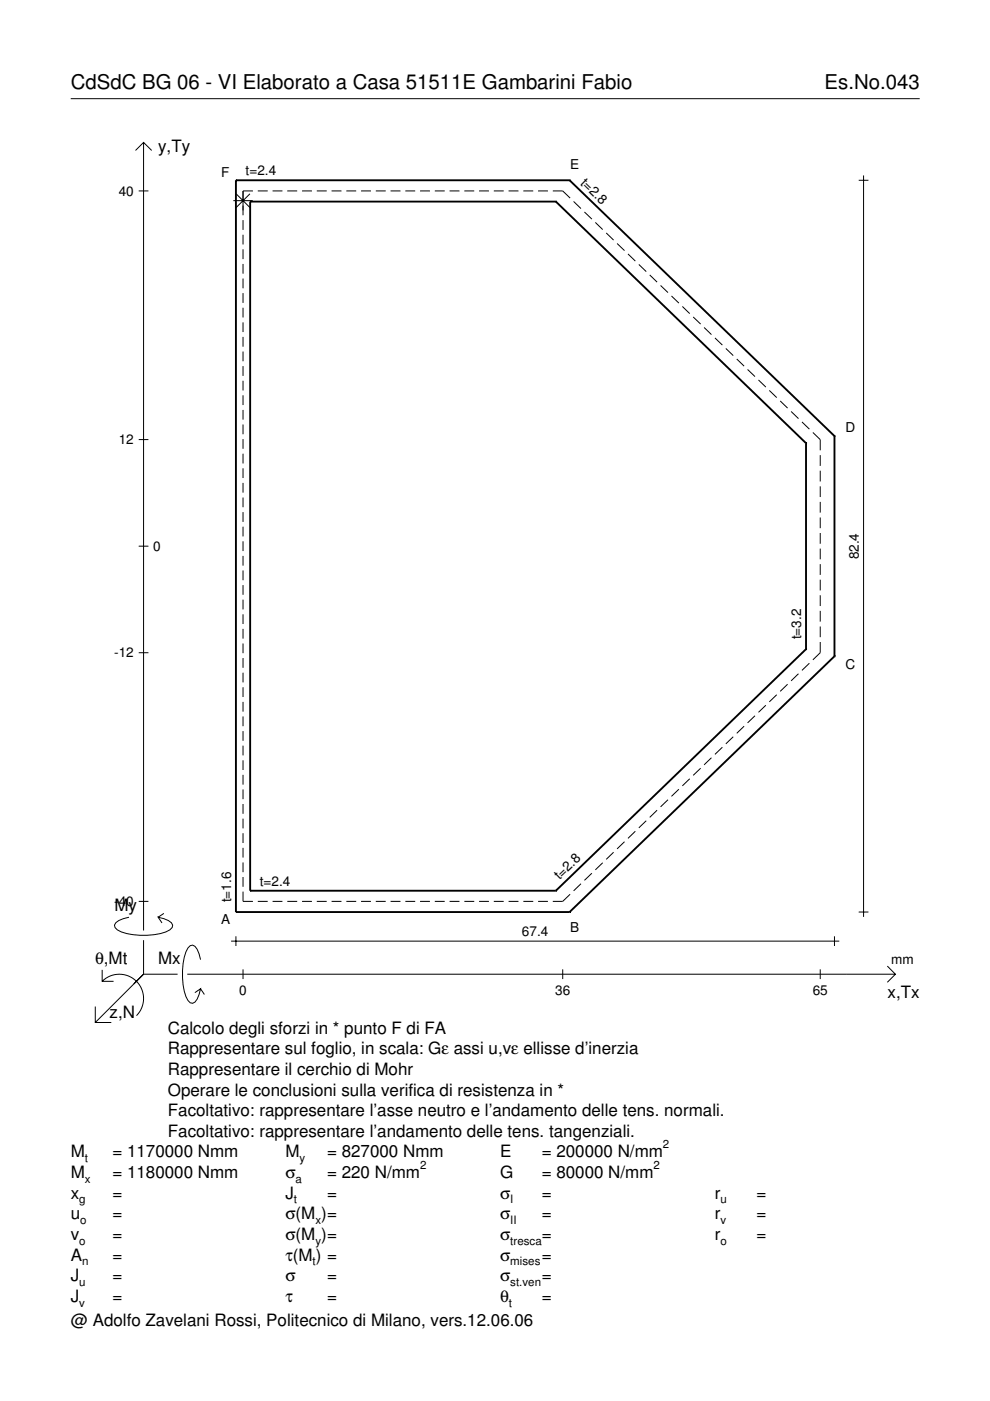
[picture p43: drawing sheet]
<svg xmlns="http://www.w3.org/2000/svg" width="210mm" height="297mm" viewBox="0 0 210 297" stroke-linecap="round" stroke-linejoin="round" font-family="sans-serif">
<defs><g id="words">
<g font-size="4.3">
<text x="15" y="18.9">CdSdC BG 06 - VI Elaborato a Casa 51511E Gambarini Fabio</text>
<text x="174.8" y="18.9">Es.No.043</text>
</g>
<g font-size="3.6">
<text x="33.5" y="32.3">y,Ty</text>
<text x="24.3" y="193.2">My</text>
<text x="20.1" y="204.5">θ,Mt</text>
<text x="33.5" y="204.5">Mx</text>
<text x="23.2" y="215.8">z,N</text>
<text x="188.2" y="211.7">x,Tx</text>
<text x="35.6" y="219.2">Calcolo degli sforzi in * punto F di FA</text>
<text x="35.6" y="227.9">Rappresentare il cerchio di Mohr</text>
<text x="35.6" y="223.5">Rappresentare sul foglio, in scala: Gε assi u,vε ellisse d’inerzia</text>
<text x="35.6" y="232.3">Operare le conclusioni sulla verifica di resistenza in *</text>
<text x="35.6" y="236.7">Facoltativo: rappresentare l’asse neutro e l’andamento delle tens. normali.</text>
<text x="15" y="245.4">M</text>
<text x="23.8" y="245.4">= 1170000 Nmm</text>
<text x="35.6" y="241">Facoltativo: rappresentare l’andamento delle tens. tangenziali.</text>
<text x="60.5" y="245.4">M</text>
<text x="69.3" y="245.4">= 827000 Nmm</text>
<text x="106" y="245.4">E</text>
<text x="114.9" y="245.4">= 200000 N/mm</text>
<text x="15" y="249.8">M</text>
<text x="23.8" y="249.8">= 1180000 Nmm</text>
<text x="60.5" y="249.8">σ</text>
<text x="69.3" y="249.8">= 220 N/mm</text>
<text x="106" y="249.8">G</text>
<text x="114.9" y="249.8">= 80000 N/mm</text>
<text x="15" y="254.2">x</text>
<text x="23.8" y="254.2">=</text>
<text x="60.5" y="254.2">J</text>
<text x="69.3" y="254.2">=</text>
<text x="106" y="254.2">σ</text>
<text x="114.9" y="254.2">=</text>
<text x="151.5" y="254.2">r</text>
<text x="160.4" y="254.2">=</text>
<text x="15" y="258.5">u</text>
<text x="15" y="262.9">v</text>
<text x="23.8" y="258.5">=</text>
<text x="23.8" y="262.9">=</text>
<text x="60.5" y="262.9">σ(M )=</text>
<text x="60.5" y="258.5">σ(M )=</text>
<text x="106" y="258.5">σ</text>
<text x="106" y="262.9">σ</text>
<text x="114.9" y="258.5">=</text>
<text x="114.9" y="262.9">=</text>
<text x="151.5" y="258.5">r</text>
<text x="151.5" y="262.9">r</text>
<text x="160.4" y="258.5">=</text>
<text x="160.4" y="262.9">=</text>
<text x="15" y="267.3">A</text>
<text x="23.8" y="267.3">=</text>
<text x="60.5" y="267.3">τ(M ) =</text>
<text x="106" y="267.3">σ</text>
<text x="114.9" y="267.3">=</text>
<text x="15" y="271.7">J</text>
<text x="23.8" y="271.7">=</text>
<text x="60.5" y="271.7">σ</text>
<text x="69.3" y="271.7">=</text>
<text x="106" y="271.7">σ</text>
<text x="114.9" y="271.7">=</text>
<text x="15" y="281.2">@ Adolfo Zavelani Rossi, Politecnico di Milano, vers.12.06.06</text>
<text x="15" y="276">J</text>
<text x="23.8" y="276">=</text>
<text x="60.5" y="276">τ</text>
<text x="69.3" y="276">=</text>
<text x="106" y="276">θ</text>
<text x="114.9" y="276">=</text>
</g>
<g font-size="2.9">
<text x="120.9" y="35.8">E</text>
<text x="25.2" y="41.5">40</text>
<text x="46.9" y="37.5">F</text>
<text x="52.1" y="37.2">t=2.4</text>
<text x="123" y="38.9" transform="rotate(44 123 38.9)">t=2.8</text>
<text x="25.2" y="94.2">12</text>
<text x="179.2" y="91.6">D</text>
<text x="32.5" y="116.8">0</text>
<text x="182.1" y="118.6" transform="rotate(-90 182.1 118.6)">82.4</text>
<text x="169.9" y="135.6" transform="rotate(-90 169.9 135.6)">t=3.2</text>
<text x="24.2" y="139.4">-12</text>
<text x="179.2" y="141.8">C</text>
<text x="49" y="191.3" transform="rotate(-90 49 191.3)">t=1.6</text>
<text x="55.1" y="187.8">t=2.4</text>
<text x="118.6" y="186.7" transform="rotate(-44 118.6 186.7)">t=2.8</text>
<text x="24.2" y="192.1">-40</text>
<text x="46.9" y="195.9">A</text>
<text x="120.9" y="197.6">B</text>
<text x="110.7" y="198.5">67.4</text>
<text x="189" y="204.5">mm</text>
<text x="50.7" y="210.9">0</text>
<text x="117.7" y="210.9">36</text>
<text x="172.3" y="210.9">65</text>
</g>
<g font-size="2.4">
<text x="140.6" y="243.4">2</text>
<text x="18" y="246.4">t</text>
<text x="18" y="250.8">x</text>
<text x="62.7" y="250.8">a</text>
<text x="63.5" y="246.4">y</text>
<text x="89.1" y="247.8">2</text>
<text x="138.6" y="247.8">2</text>
<text x="16.8" y="255.2">g</text>
<text x="62.3" y="255.2">t</text>
<text x="108.2" y="255.2">I</text>
<text x="152.7" y="255.2">u</text>
<text x="16.8" y="263.9">o</text>
<text x="17" y="259.5">o</text>
<text x="66.9" y="259.5">x</text>
<text x="66.9" y="263.9">y</text>
<text x="108.2" y="259.5">II</text>
<text x="108.2" y="263.9">tresca</text>
<text x="152.7" y="259.5">v</text>
<text x="152.7" y="263.9">o</text>
<text x="17.4" y="268.3">n</text>
<text x="66.3" y="268.3">t</text>
<text x="108.2" y="268.3">mises</text>
<text x="16.8" y="272.7">u</text>
<text x="108.2" y="272.7">st.ven</text>
<text x="16.8" y="277">v</text>
<text x="107.9" y="277">t</text>
</g>
</g></defs>
<g fill="none" stroke="#000" stroke-width=".21">
<path d="M15 20.9h180M28.7 31.9l1.7-1.7 1.8 1.7M30.4 30.2v167.1M182.1 38.2h2M183.1 37.2v157.2M29.4 40.5h2.1M49.5 42.5h4.1M50.1 41.1l2.9 2.9M51.5 46.7v2M51.5 49.8v2M51.5 52.9v2M51.5 56v2"/>
<path d="M51.5 59.1v2M53 41.1l-2.9 2.9M53.6 40.5h-2.1v5.1M54.7 40.5h2.1M57.8 40.5h2.1M60.9 40.5h2.1M64 40.5h2.1M67.2 40.5h2.1M70.3 40.5h2.1M73.4 40.5h2.1M76.5 40.5h2.1M79.7 40.5h2.1"/>
<path d="M82.8 40.5h2.1M85.9 40.5h2.1M89.1 40.5h2.1M92.2 40.5h2.1M95.3 40.5h2.1M98.4 40.5h2.1M101.6 40.5h2.1M104.7 40.5h2.1M107.8 40.5h2.1M111 40.5h2.1M114.1 40.5h2.1M117.2 40.5h2.1l1.6 1.5"/>
<path d="M121.6 42.7l1.6 1.5M123.9 44.9l1.6 1.6M126.2 47.2l1.6 1.5M128.5 49.4l1.6 1.5M130.8 51.6l1.6 1.5M133.1 53.8l1.6 1.6M135.4 56.1l1.6 1.5M137.8 58.3l1.5 1.5M51.5 62.2v2M51.5 65.2v2.1M51.5 68.3v2.1M51.5 71.4v2.1"/>
<path d="M51.5 74.5v2.1M51.5 77.6v2.1M140.1 60.5l1.5 1.5M142.4 62.8l1.5 1.5M144.7 65l1.5 1.5M147 67.2l1.5 1.5M149.3 69.4l1.5 1.5M151.6 71.7l1.6 1.5M153.9 73.9l1.6 1.5M156.2 76.1l1.6 1.5M158.5 78.3l1.6 1.5M29.4 93.2h2.1"/>
<path d="M51.5 80.7v2.1M51.5 83.8v2.1M51.5 86.9v2.1M51.5 90v2.1M51.5 93.1v2.1M51.5 96.2v2.1M51.5 99.3v2.1M160.8 80.6l1.6 1.5M163.1 82.8l1.6 1.5M165.4 85l1.6 1.5M167.7 87.2l1.6 1.6M170 89.5l1.6 1.5"/>
<path d="M172.3 91.7l1.6 1.5v2.3M173.9 96.5v2.3M173.9 99.8v2.3M29.4 115.8h2.1M51.5 102.4v2.1M51.5 105.5v2M51.5 108.6v2M51.5 111.7v2M51.5 114.8v2M51.5 117.9v2M173.9 103.1v2.3M173.9 106.4v2.3"/>
<path d="M173.9 109.7v2.3M173.9 113v2.3M173.9 116.3v2.3M173.9 119.6v2.3M29.4 138.4h2.1M51.5 121v2M51.5 124.1v2M51.5 127.1v2.1M51.5 130.2v2.1M51.5 133.3v2.1M51.5 136.4v2.1M51.5 139.5v2.1"/>
<path d="M173.9 122.9v2.3M173.9 126.2v2.3M173.9 129.5v2.3M173.9 132.8v2.3M173.9 136.1v2.3l-1.6 1.5M51.5 142.6v2.1M51.5 145.7v2.1M51.5 148.8v2.1M51.5 151.9v2.1M51.5 155v2.1M51.5 158.1v2.1M153.2 158.4l-1.6 1.5"/>
<path d="M155.5 156.2l-1.6 1.5M157.8 154l-1.6 1.5M160.1 151.8l-1.6 1.5M162.4 149.5l-1.6 1.5M164.7 147.3l-1.6 1.5M167 145.1l-1.6 1.5M169.3 142.8l-1.6 1.6M171.6 140.6l-1.6 1.5M51.5 161.2v2.1M51.5 164.3v2.1M51.5 167.4v2M51.5 170.5v2"/>
<path d="M51.5 173.6v2M51.5 176.7v2M51.5 179.8v2M132.4 178.5l-1.6 1.5M134.7 176.2l-1.6 1.6M137 174l-1.6 1.5M139.3 171.8l-1.5 1.5M141.6 169.6l-1.5 1.5M143.9 167.3l-1.5 1.5M146.2 165.1l-1.5 1.5M148.5 162.9l-1.5 1.5M150.8 160.7l-1.5 1.5"/>
<path d="M27.3 194.5a3.6 3.6 0 0 0-3 1.7l.1 .5a5.6 5.6 0 0 0 3.8 1.5 13.4 13.4 0 0 0 7.8-1l.5-.5 .1-.5a3.6 3.6 0 0 0-3.1-1.7l.8 1.2M29.4 191.1h2.1M30.4 199.3v7.3M34.7 193.7l-1.2 .8M49 199.5h128.9M50 198.5v2.1M51.5 189v2.1h2.1M51.5 182.9v2M51.5 186v2M54.7 191.1h2.1M57.8 191.1h2.1M60.9 191.1h2.1"/>
<path d="M64 191.1h2.1M67.2 191.1h2.1M70.3 191.1h2.1M73.4 191.1h2.1M76.5 191.1h2.1M79.7 191.1h2.1M82.8 191.1h2.1M85.9 191.1h2.1M89.1 191.1h2.1M92.2 191.1h2.1M95.3 191.1h2.1M98.4 191.1h2.1"/>
<path d="M101.6 191.1h2.1M104.7 191.1h2.1M107.8 191.1h2.1M111 191.1h2.1M114.1 191.1h2.1M120.9 189.6l-1.6 1.5h-2.1M123.2 187.4l-1.6 1.5M125.5 185.1l-1.6 1.6M127.8 182.9l-1.6 1.5M130.1 180.7l-1.6 1.5M176.9 198.5v2.1M182.1 193.4h2"/>
<path d="M20.2 213.4v3.4h3.4M21.7 208.1a5.1 5.1 0 0 1 7.2 0 5.1 5.1 0 0 1 0 7.2M21.7 205.6v2.5h2.4M30.4 206.6l-10.2 10.2M30.4 206.6h7.2M39.7 206.6h150.1M42.5 203.5a3.6 3.6 0 0 0-1.7-3.1l-.5 .1a5.7 5.7 0 0 0-1.5 3.8 13.3 13.3 0 0 0 1 7.8l.5 .5 .5 .1a3.6 3.6 0 0 0 1.7-3.1l-1.2 .9M42.5 209.6l.8 1.3M51.5 205.5v2.1M119.3 205.5v2.1M173.9 205.5v2.1M188.1 204.8l1.7 1.8-1.7 1.7"/>
</g>
<g fill="none" stroke="#000" stroke-width=".4">
<path d="M50 38.2h.1M50 38.2h70.8M50 38.2v155.2M120.8 38.2h.1M120.8 38.2l56.1 54.3M53 42.7h.1M53 42.7h64.9M53 42.7v146.2M117.9 42.7h.1M117.9 42.7l53 51.3M170.9 94h.1M170.9 94v43.6"/>
<path d="M176.9 92.5h.1M176.9 92.5v46.6M170.9 137.6h.1M170.9 137.6l-53 51.3M176.9 139.1h.1M176.9 139.1l-56.1 54.3M50 193.4h.1M50 193.4h70.8M53 188.9h.1M53 188.9h64.9M117.9 188.9h.1M120.8 193.4h.1"/>
</g>
<use href="#words"/>
</svg>
